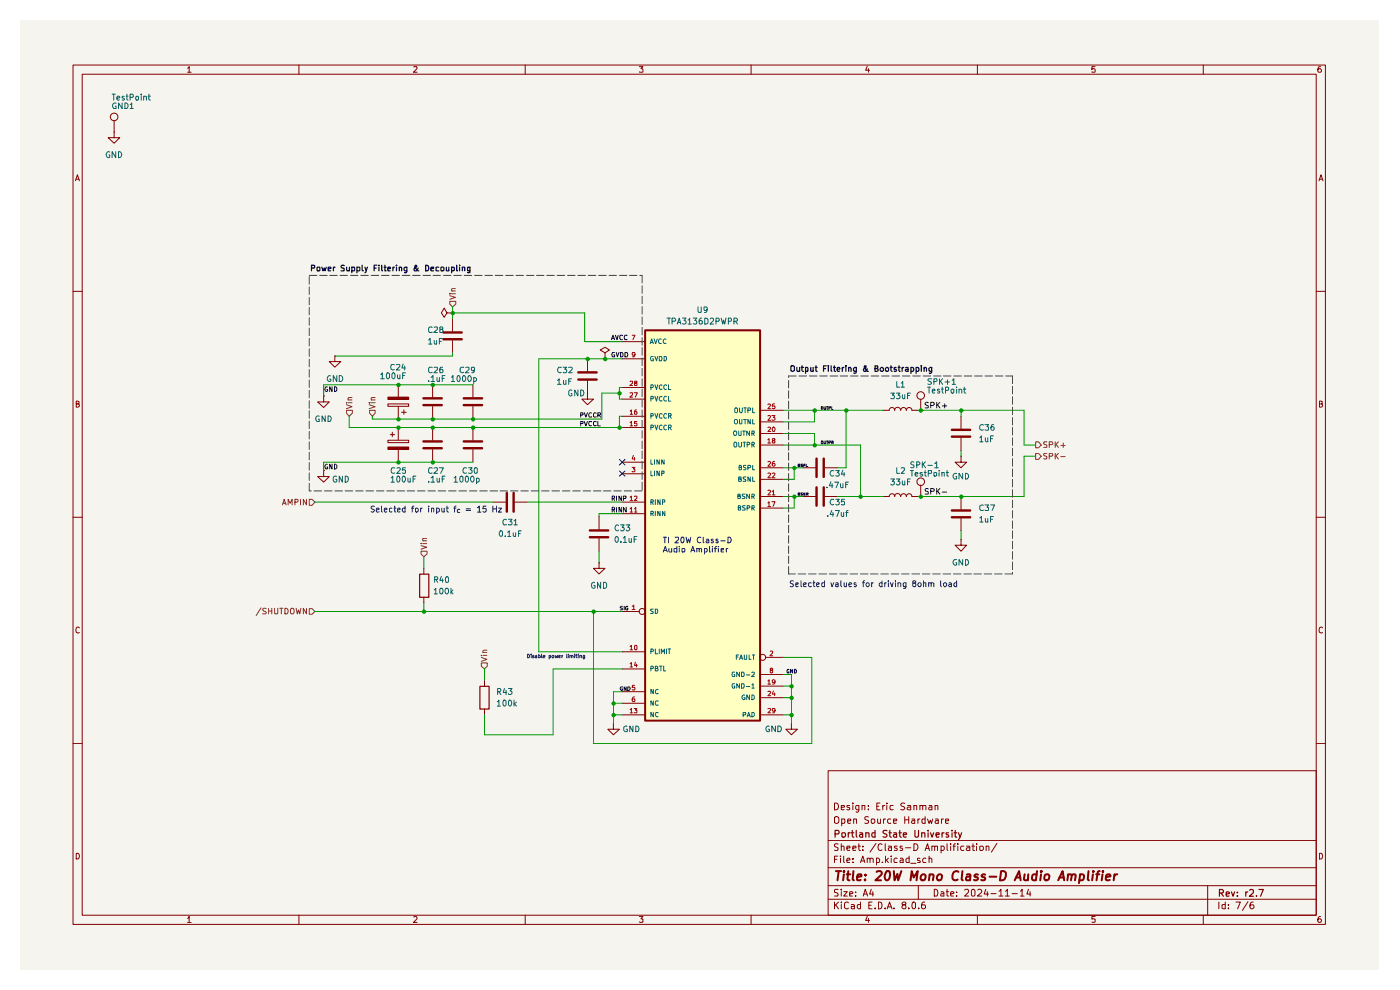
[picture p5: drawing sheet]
<svg xmlns="http://www.w3.org/2000/svg" width="297mm" height="210mm" viewBox="0 0 297 210" stroke-linecap="round" stroke-linejoin="round" font-family="sans-serif">
<path d="M4.2 4.2h288.2v201.5h-288.2z" fill="#f5f4ef"/>
<g fill="none" stroke="#840000" stroke-width=".21">
<path d="M15.5 13.8h265.7v182.3h-265.7zM17.4 15.7h261.8v178.4h-261.8zM39.8 14.5l.3-.4v1.2M39.8 15.3h.8M63.4 13.8v1.9M87.8 14.2l.6-.1 .1 .4-.8 .8h.8M111.4 13.8v1.9M135.6 14.1h.8l-.4 .5 .4 .1v.5h-.8M159.3 13.8v1.9M184 14.1l-.4 .8h.9M184.2 14.6v.7M207.3 13.8v1.9"/>
<path d="M232.3 14.1h-.7v.6l.2-.1 .5 .1-.1 .6-.6-.1M255.3 13.8v1.9M280.2 14.1l-.5 .1a.94 .94 0 0 0 0 1.1h.5l.1-.1v-.4l-.2-.2h-.3l-.2 .2M16 38.4l.4-1.3 .4 1.3M16.2 38h.6M279.8 38.4l.4-1.3 .5 1.3M279.9 38h.6M15.5 61.8h1.9M279.2 61.8h2M16.2 85.7l.6-.1v-.4l-.6-.1v1.3h.4l.2-.5-.3-.2M279.9 85.7l.6-.1v-.4l-.6-.1v1.3l.6-.1 .1-.4-.3-.2M15.5 109.7h1.9"/>
<path d="M279.2 109.7h2M16.8 133.2l-.2-.2a.65 .65 0 0 0-.5 .6 .65 .65 0 0 0 .5 .7l.2-.1M280.6 133.2l-.3-.2a.65 .65 0 0 0-.5 .6 .65 .65 0 0 0 .5 .7l.3-.1M15.5 157.7h1.9M279.2 157.7h2M175.7 163.5h103.5v30.6h-103.5zM175.7 178.3h103.5M177 173.4l.4-.2a.73 .73 0 0 1 .6 .7 .73 .73 0 0 1-.6 .8l-.4-.2zM177 170.3a.73 .73 0 0 1 .9 .8 .73 .73 0 0 1-.9 .7zM177.8 179.1l-.5-.1-.3 .2v.3l.8 .5-.3 .4-.5-.1M178.5 179.6l.5-.1 .1 .9M178.5 171.3l.7-.1-.1-.3h-.6v.8h.6"/>
<path d="M178.5 179v1.4M178.6 174.6h.6v-.9h-.6v1.5M179.7 179.9l.6-.1v-.3h-.6v.2v.6h.6M179.8 174.2l.7-.1-.1-.4h-.5l-.1 .2v.6l.2 .2 .4-.1M180.3 170.9h-.6v.1l.6 .4v.3h-.6M180.9 179.9l.7-.1-.1-.3h-.6v.8h.6M180.9 170.3v.2M180.9 170.9v.9M181.1 173.8l.6-.1v1M181.1 173.7v1M182 179.5h.5M182.2 179v1.2l.3 .2"/>
<path d="M182.2 171.7l-.4 .1-.3-.3 .2-.6h.5v1.1l-.3 .3-.3-.1M182.9 170.9h.6v.9M182.9 170.9v.9M183 179.5v.2M184.2 173.3l-.5-.1-.2 .2 .1 .4 .6 .3-.1 .5h-.6M184.2 171.6v.2M184.2 170.9v.1M184.9 173.7l.6 .1 .1 .6a.45 .45 0 0 1-.7 .2zM185.8 178.9l-1.2 1.9M186 171h.4M186.2 173.7v.8l.1 .2 .5-.2M186.7 170.3h-.7v1.5h.7"/>
<path d="M186.8 173.7v1M187.1 179.2l-.4-.2a.7 .7 0 0 0-.5 .8 .7 .7 0 0 0 .8 .5h.1M187.3 170.9v.9M187.4 173.7v1M187.7 170.9h-.3l-.1 .2M187.8 179v1.3l.2 .1M187.9 173.7h-.3l-.2 .3M188.1 170.3v.2M188.1 170.9v.9M188.5 179.5h.6v.9M189 173.7h-.5l-.2 .3v.4l.2 .3 .5-.1M189.1 179.8l-.6 .1v.4h.6"/>
<path d="M189.5 170.9h-.6l-.1 .2 .1 .6h.6M189.6 174.2l.6-.1v-.4h-.6v.9h.6M190.3 179.5h-.5l-.1 .2 .2 .2 .4 .1v.3h-.6M191.4 179.5h-.4l-.1 .2 .2 .2 .3 .1v.3h-.5M191.9 170.4l-.6-.1-.2 .3 .2 .4 .6 .4-.2 .4-.6-.1M191.9 173.2v1.5M191.9 173.9h.9M192.1 179.8h1.1M192.5 170.9h.6l.1 .9M192.8 173.2v1.5M193.2 171.2h-.5l-.3 .2 .3 .4 .5-.1M193.5 173.7h.5l.1 1"/>
<path d="M193.9 179a.73 .73 0 0 1 .8 .7 .73 .73 0 0 1-.8 .7zM193.9 170.9h.5l.1 .9M193.9 170.9v.9M194.1 174.1h-.6l-.1 .2 .1 .4 .6-.1M194.7 173.7v1M195.2 173.7h-.3l-.2 .3M195.2 170.9h.5v.9M195.2 170.9v.9M195.7 171l.1-.1h.5l.1 .9M196.3 173.7h-.6l-.1 .3 .1 .6h.6M196.3 173.2v1.5M196.4 180h.7"/>
<path d="M196.8 173.7l.3 1 .3-.7 .2 .7 .3-1M197.1 170.9h.5l.1 .9M197.7 179.6l.5-.1 .1 .9M197.7 171.2h-.5l-.2 .2 .2 .4 .5-.1M197.7 179.5v.9M198.3 179.7l.1-.2h.5v.9M198.4 170.9h.5l.1 .9M198.4 170.9v.9M198.5 173.7h.5v1M199 174.1h-.5l-.1 .2 .1 .4 .5-.1M199.7 173.7v1M200.1 173.7h-.2l-.2 .3"/>
<path d="M200.6 174.2l.6-.1v-.4h-.5l-.1 .2v.6l.1 .2 .5-.1M200.9 179v1.2l.2 .2M201.7 179v.2M201.7 179.5v.9M202.2 179.5h.5M202.7 179l-.3 .2v1.2M203.2 179v.2M203.2 179.5v.9M204.5 179.5h-.5l-.2 .2v.5l.2 .2 .5-.1M205.1 179.5h.6v.9M205.7 179.8h-.5l-.2 .3 .2 .3 .5-.1M206.2 179.5h.6"/>
<path d="M206.4 179v1.3l.4 .1M207.2 179v.2M207.2 179.5v.9M207.9 179.6l.5-.1 .2 .7a.45 .45 0 0 1-.7 .1zM209.2 179.6l.5-.1 .1 .9M209.2 179.5v.9M211.5 178.9l-1.2 1.9M16.2 181a.66 .66 0 0 1 .6 .4 .66 .66 0 0 1-.2 .8h-.4zM39.8 194.8l.3-.4v1.3M39.8 195.7h.8M63.4 194.1v2M87.8 194.6l.4-.2 .3 .4-.8 .9h.8"/>
<path d="M111.4 194.1v2M135.6 194.4h.8l-.4 .5 .4 .1v.6h-.8M159.3 194.1v2M175.7 190.8h103.5M175.7 187.9h103.5M175.7 184.1h103.5M177 191.3v1.5M177 182.3h.5M177.3 191.9l.6 .9M177.7 181.6h-.7v1.4M177.8 188.7h-.7v.6a.53 .53 0 0 1 .6 .2 .53 .53 0 0 1 0 .6h-.7M177.9 191.3l-.9 .9"/>
<path d="M178.3 181.6v.1M178.3 182v1M178.5 191.3v.2M178.5 188.6v.2M178.5 189.1v1M178.5 191.9v.9M179 189.1h.7l-.7 1h.7M179 181.6v1.2l.2 .2M179.7 182.5l.6-.1-.1-.4-.5 .1v.7v.2h.6M180 191.5l-.4-.2-.4 .4v.9l.4 .2 .4-.2M180.3 189.7l.6-.2-.1-.3h-.5v.9h.5M180.6 191.9h.4l.3 .1v.8"/>
<path d="M180.9 182.9v.1M180.9 182.1v.2M181.3 192.2l-.7 .1v.4h.7M181.5 190v.1M181.5 189.2v.1M182.5 191.9h-.4l-.2 .2v.4l.2 .3 .4-.1M182.5 183l.5-1.4 .5 1.4M182.5 191.3v1.5M182.7 182.6h.7M183 180.3v.1M183.1 190.1l.5-1.5 .5 1.5M183.2 189.7h.7"/>
<path d="M184 194.4l-.4 .8h.9M184 182.2l.2-.2 .4 .1v.9M184 182v1M184.2 194.8v.9M184.3 192h.5M184.6 182.3a.35 .35 0 0 1 .3-.3 .35 .35 0 0 1 .3 .3v.7M184.8 188.6l-.3 1.1h.8M185 191.3h-.7v1.5h.7M185.2 189.1v1M185.7 192.6v.2M185.9 182.1l.4-.1 .3 .3-.1 .6-.6 .1M185.9 182v1.5"/>
<path d="M186.3 191.3l.7 .2v1.1l-.3 .2h-.4zM187.2 182.9v.1M187.8 192.6v.2M187.9 181.6v1.4M188 182.5l.5 .5M188.2 192.8l.5-1.5 .5 1.5M188.4 192.4h.7M188.5 182l-.6 .6M189.1 181.6v.1M189.1 182v1M189.7 192.6v.2M190.3 182.1l-.4-.1-.2 .3v.6l.6 .1"/>
<path d="M191 182.1l.3-.1 .3 .3v.7h-.6l-.1-.4 .7-.2M191.7 191.9h-.2l-.2-.3a.46 .46 0 0 1 .5-.3 .46 .46 0 0 1 .4 .3l-.1 .3-.6 .1a.43 .43 0 0 0-.1 .6 .43 .43 0 0 0 .6 .1 .43 .43 0 0 0 .1-.6l-.2-.2M192.8 192.6v.2M192.9 181.6v1.4h-.5l-.2-.7 .2-.3 .5 .1M193.2 183.1h1.1M193.5 191.5l.4-.2 .3 .3v.9l-.3 .3a.82 .82 0 0 1-.4-1.3zM194.8 187.9v2.9M194.9 192.6v.2M195.2 182.1h-.6v.4l.6 .2v.3h-.6M196.2 191.3l-.5 .2a1.02 1.02 0 0 0 0 1.3l.5-.1 .1-.2v-.3l-.1-.3h-.5l-.2 .3M196.3 180.4l.5-1.4 .4 1.4M196.4 182.1l-.4-.1-.3 .3 .2 .7h.5"/>
<path d="M197.1 182.2v-.1a.36 .36 0 0 1 .6 .2v.7M197.1 181.6v1.4M198.2 188.6a.8 .8 0 0 1 .8 .6 .8 .8 0 0 1-.3 .9h-.5zM199.6 189.2l.4-.1 .2 .2v.8h-.6v-.4l.6-.2M199.6 180.3a.45 .45 0 0 0 .7-.1l-.1-.6-.6-.1v1.4M200.7 189.1h.5M200.9 188.6v1.3l.1 .2h.2M201.7 189.7l.7-.2-.2-.4h-.4l-.1 .2v.6l.1 .2h.5M202.9 190v.1M202.9 189.2v.1M204.6 188.8l.6-.2 .3 .4-.1 .3-.8 .8h.9M206.2 188.8l.3-.2 .3 .4v.8l-.1 .3h-.5l-.1-.3z"/>
<path d="M207.3 194.1v2M207.4 188.8l.2-.2h.3l.4 .5-.1 .2-.9 .8h1M209.1 188.6l-.3 1.1h.9M209.5 189.1v1M210.2 189.6h1.1M211.9 189.1l.4-.5v1.5M211.9 190.1h.9M213.3 189.1l.3-.2 .1-.3v1.5M213.3 190.1h.8M214.7 189.6h1.1M216.5 189.1l.3-.5v1.5M216.5 190.1h.8"/>
<path d="M218.2 188.6l-.4 1.1h.9M218.5 189.1v1M232.3 194.4h-.7v.6h.7v.6h-.7M255.3 194.1v2M256.2 187.9v6.2M258.6 191.3v1.5M259.9 191.9h-.7v.7l.3 .2 .4-.1M259.9 191.3v1.5M260.6 192.6v.2M260.6 191.9v.1M262.2 191.3h.9l-.6 1.5M264.7 191.3l-1.1 1.8"/>
<path d="M265.9 191.3l-.6 .2a1.02 1.02 0 0 0 .1 1.3l.5-.1 .1-.2v-.3l-.1-.3h-.6l-.1 .3M279.9 181a.66 .66 0 0 1 .7 .4 .66 .66 0 0 1-.3 .8h-.4zM280.2 194.4a.72 .72 0 0 0-.6 .5 .72 .72 0 0 0 .2 .8l.4-.1a.42 .42 0 0 0 0-.6 .42 .42 0 0 0-.5 0l-.1 .2"/>
</g>
<g fill="none" stroke="#840000" stroke-width=".25">
<path d="M177.2 176.9l.7-.1v-.6l-.7-.1v1.5M178.6 176.7h.6l.2 .6a.45 .45 0 0 1-.8 .1zM180 176.7v.9M180.4 176.7h-.4v.2M180.6 176.7h.5M180.8 176.1v1.2l.3 .3M181.6 176.1v1.2l.2 .3M182.4 176.7h.5l.1 .9M183 177h-.4l-.3 .2 .3 .4 .4-.1M183.7 176.7h.6l.1 .9M183.7 176.7v.9M185.6 176.7h-.5l-.1 .2v.4l.2 .3 .4-.1"/>
<path d="M185.6 176.1v1.5M188.2 176.2h-.8l-.1 .4 .8 .4 .1 .3-.3 .3-.6-.1M188.6 176.7h.5M188.8 176.1v1.2l.3 .3M189.6 176.7h.5l.1 .9M190.2 177h-.4l-.3 .2 .3 .4 .4-.1M190.7 176.7h.5M190.9 176.1v1.2l.3 .3M191.6 177.1l.7-.1-.1-.3h-.5l-.1 .1 .1 .7h.5M194.1 176.1v1.3l.2 .2h.3l.3-.3v-1.2M195.5 176.7h.6l.1 .9M195.5 176.7v.9"/>
<path d="M196.9 176.1v.1M196.9 176.7v.9M197.4 176.7l.3 .9 .4-.9M198.6 177.1l.7-.1-.1-.3h-.5l-.1 .1 .1 .7h.5M199.9 176.7v.9M200.3 176.7h-.3l-.1 .2M201.2 176.7h-.4l-.1 .1 .2 .3 .3 .1v.3h-.5M202 176.1v.1M202 176.7v.9M202.4 176.7h.6M202.6 176.1v1.4l.4 .1M203.3 176.7l.4 .9"/>
<path d="M204 176.7l-.7 1.4M258.7 189.4h.8v-.5l-.2-.2h-.6v1.4M259 189.4l.5 .7M260.1 189.7l.7-.2-.1-.2h-.6v.7h.6M261.2 189.2l.4 .9 .3-.9M262.5 190v.1M262.5 189.3v.1M264.3 189.2v.9M264.7 189.2l-.4 .2M265.1 188.8l.2-.1 .5 .1 .1 .6-.9 .7h.9M266.6 190v.1M267.1 188.7h.9l-.6 1.4"/>
</g>
<g fill="none" stroke="#840000" stroke-width=".42">
<path d="M177.3 184.8h1.1M177.9 184.8l-.2 1.9M179 185.5l-.1 1.2M179.1 184.8l-.2 .1 .1 .1 .1-.2-.1 .2M179.6 185.5h.8M180 184.8l-.2 1.7 .4 .2M181.1 184.8l-.2 1.7 .2 .2M181.8 186.1l.9-.2v-.4h-.5l-.3 .2-.1 .9h.8M183.5 186.6v.1M183.6 185.5v.2M186 185l.7-.2 .3 .2 .1 .4-1.4 1.3h1.2M188 185l.5-.2a1.27 1.27 0 0 1-.2 1.9h-.2a1.17 1.17 0 0 1-.1-1.7z"/>
<path d="M189.6 184.8l.2 1.9 .6-1.3 .1 1.3 .7-1.9M193.2 186.7l.2-1.9 .4 1.3 .9-1.3-.3 1.9M195.4 185.8l.4-.3h.4l.2 .3-.1 .5a.52 .52 0 0 1-.5 .4 .52 .52 0 0 1-.5-.4zM197.2 185.6l.1-.1a.48 .48 0 0 1 .8 .2l-.2 1M197.2 185.5l-.1 1.2M198.8 185.8l.5-.3h.4l.2 .3-.1 .5a.52 .52 0 0 1-.5 .4 .52 .52 0 0 1-.5-.4zM203.3 185l-.1-.1a.85 .85 0 0 0-1.1 .7v.6a.66 .66 0 0 0 1.1 .4M204.2 184.8l-.2 1.7 .3 .2M205.1 185.5h.8l-.1 1.2M205.9 185.9l-.7 .1-.3 .2v.4h.9M207.5 185.5a.48 .48 0 0 0-.8 .3l.1 .2 .6 .1 .1 .4a.6 .6 0 0 1-.9 .1M209 185.5a.48 .48 0 0 0-.8 .3l.1 .2 .4 .1a.36 .36 0 0 1 .2 .5h-.8"/>
<path d="M209.9 186h1.5M212.4 184.8l.7 .1a1.14 1.14 0 0 1 .2 1.2 1.14 1.14 0 0 1-1.2 .6zM215.3 186.7l.9-1.9 .3 1.9M215.5 186.1h.9M217.4 185.5l-.2 1a.49 .49 0 0 0 .9 .1M218.1 185.5v1.2M219.9 185.5h-.7l-.3 .8 .3 .4 .5-.1M220 184.8l-.3 1.9M220.8 185.5l-.1 1.2M220.9 184.8l-.1 .1h.2l-.1-.1-.1 .2M221.7 185.6l.6-.1 .3 .3-.1 .8-.4 .1a.46 .46 0 0 1-.6-.4zM224.5 186.7l.9-1.9 .4 1.9"/>
<path d="M224.7 186.1h1M226.5 185.6l.4-.1h.4l-.1 1.2M226.6 185.5l-.2 1.2M227.4 185.7a.47 .47 0 0 1 .4-.2 .47 .47 0 0 1 .4 .2l-.2 1M229.1 185.5h.6l.3 .3-.3 .8h-.7M229.1 185.5l-.2 1.8M230.9 184.8l-.1 1.7 .2 .2M231.9 185.5l-.2 1.2M231.9 184.8v.2M232.5 185.5h.7M233.3 184.8l-.4 .2-.3 1.7M233.9 185.5l-.2 1.2"/>
<path d="M234 184.8v.2M234.7 186.1l.9-.2-.1-.4a.6 .6 0 0 0-.8 .2v.9h.7M236.4 185.5l-.1 1.2M237 185.5h-.4l-.2 .3"/>
</g>
<path d="M136.8 70h24.4v82.8h-24.4z" fill="#ffffc2"/>
<g fill="none" stroke="#840000" stroke-width=".21">
<path d="M24.2 28v1.2h1.2l-1.2 1.2-1.3-1.2h1.3M24.2 28h.1M24.2 25.6v2.4"/>
<circle cx="24.2" cy="24.8" r=".8"/>
</g>
<path d="M65.6 105.9h.6l.6 .6-.6 .7h-.6z" fill="#f5f4ef"/>
<path d="M59.9 107.1l.4-1.2 .4 1.2M60 106.8h.6M61.1 107.1v-1.2l.4 .9 .5-.9v1.2M62.6 106.5h.5l.1-.4-.1-.2h-.5v1.2M63.8 105.9v1.2M65 105.9v1.2l-.7-1.2v1.2M65.6 105.9h.6l.6 .6-.6 .7h-.6z" fill="none" stroke="#725600" stroke-width=".21"/>
<path d="M219.7 93.7h.6l.6 .7-.6 .6h-.6z" fill="#f5f4ef"/>
<path d="M219.7 93.7h.6l.6 .7-.6 .6h-.6zM222.1 93.7h-.6l-.1 .3 .1 .2 .6 .3v.3l-.7 .1M222.6 94.3h.6l.1-.2v-.3l-.7-.1v1.2M223.9 93.7v1.2M224 94.2l.5 .7M224.5 93.7l-.6 .7M225 94.5h1M225.5 94v.9" fill="none" stroke="#725600" stroke-width=".21"/>
<path d="M219.7 96.2h.6l.6 .6-.6 .6h-.6z" fill="#f5f4ef"/>
<path d="M219.7 96.2h.6l.6 .6-.6 .6h-.6zM222.1 96.2h-.6l-.1 .1 .1 .4 .6 .2v.4h-.7M222.6 96.8l.7-.1v-.4l-.1-.1h-.6v1.2M223.9 96.2v1.2M224 96.7l.5 .7M224.5 96.2l-.6 .7M225 96.9h1" fill="none" stroke="#725600" stroke-width=".21"/>
<path d="M129.9 108.1h.4l.1-.4-.5-.1v1M129.9 105.7h.3l.2-.1-.1-.4h-.4v1M130.1 108.1l.3 .5M130.1 105.7l.3 .5M130.8 105.2v1M130.8 107.6v1M131.8 107.6v1l-.5-1v1M131.8 105.2v1l-.5-1v1M132.2 105.7h.5l.1-.2v-.3h-.6v1M132.8 107.6v1l-.6-1v1" fill="none" stroke="#0f0f0f" stroke-width=".21"/>
<path d="M107.5 104.6v3.9M109 104.6v3.9" fill="none" stroke="#840000" stroke-width=".51"/>
<path d="M104.6 106.5h2.7M109.2 106.5h2.6" fill="none" stroke="#840000" stroke-width=".21"/>
<path d="M102.1 140.6h1.3v.7l-.6 .6-.7-.6z" fill="#f5f4ef"/>
<path d="M102.1 139.4l1.2 .5-1.2 .4M102.1 139h.1M102.4 139h.9M102.4 138.4h.9M103.3 137.9l-.8 .1-.1 .3 .2 .1M102.1 140.6h1.3v.7l-.6 .6-.7-.6z" fill="none" stroke="#725600" stroke-width=".21"/>
<path d="M89 121.8h2v4.9h-2zM101.8 145.6h2v4.8h-2z" fill="none" stroke="#840000" stroke-width=".25"/>
<path d="M89.9 120.6v1.1M89.9 126.7v1.1M102.8 144.3v1.2M102.8 150.4v1.2" fill="none" stroke="#840000" stroke-width=".21"/>
<path d="M89.3 116.9h1.3v.6l-.7 .6-.6-.6z" fill="#f5f4ef"/>
<path d="M89.3 116.9h1.3v.6l-.7 .6-.6-.6zM89.3 115.7l1.2 .4-1.2 .4M89.3 115.3h.1M89.7 115.3h.8M89.7 114.7h.8M90.5 114.2h-.8v.4l.1 .1" fill="none" stroke="#725600" stroke-width=".21"/>
<path d="M65.6 129.1h.6l.6 .6-.6 .6h-.6z" fill="#f5f4ef"/>
<g fill="none" stroke="#725600" stroke-width=".21">
<path d="M55.4 128.9l-1 1.7M56.5 129.1h-.7l-.1 .3 .6 .3 .2 .3-.2 .2h-.6M57 129v1.2M57 129.6h.7M57.7 129v1.2M58.2 129l.1 1.2h.5l.1-1.2M59.3 129h.7M59.7 129v1.2M60.4 129a.66 .66 0 0 1 .7 .5 .66 .66 0 0 1-.2 .7h-.5zM61.6 129.2l.5-.2a.86 .86 0 0 1 .1 1.2h-.4l-.2-.2zM62.8 129l.3 1.2 .2-.8 .3 .8 .2-1.2M65 129v1.2l-.7-1.2v1.2"/>
<path d="M65.6 129.1h.6l.6 .6-.6 .6h-.6z"/>
</g>
<g fill="none" stroke="#0f0f0f" stroke-width=".21">
<path d="M129.7 72l.3-.9 .4 .9M129.8 71.8h.5M130.4 74.8h-.4l-.1 .1-.1 .4 .2 .4h.4v-.4h-.2M130.6 71.1l.3 .9 .2-.9M130.7 74.8l.3 .9 .3-.9M131.7 74.8h.3l.2 .2v.5l-.2 .2h-.3zM132.1 71.2l-.4-.1-.2 .2v.5l.2 .2h.4M132.6 74.8h.4l.1 .1 .1 .4-.2 .4h-.4zM133 71.2l-.4-.1-.2 .4 .2 .5h.4M123.2 88.1l.5-.1v-.4l-.5-.1v1M123.2 89.8h.4l.1-.3-.5-.1v.9M123.9 87.5l.4 1 .3-1"/>
<path d="M123.9 89.4l.4 .9 .3-.9M125.5 87.6l-.2-.1a.56 .56 0 0 0-.3 1l.5-.1M125.5 89.5l-.5-.1a.48 .48 0 0 0-.1 .6 .48 .48 0 0 0 .6 .3M126.5 87.6l-.3-.1-.3 .3v.5l.2 .2 .4-.1M126.5 89.5l-.4-.1-.2 .2v.5l.3 .2h.3M126.8 88.1h.5l.1-.4-.1-.2h-.5v1M126.8 89.4v.9h.5M127.1 88.1l.3 .4M169.3 98.7h.3l.1-.2h-.4v.5h.4l-.1-.3M170.3 98.5h-.4v.1l.4 .2-.1 .2h-.3M170.5 98.7h.3v-.2h-.3v.5M171 98.5v.5h.4"/>
<path d="M174.3 93.6h.3l-.1 .5h-.3zM174.3 86.3l.3 .1v.4l-.2 .1-.2-.1zM174.8 93.6l.1 .5h.3v-.5M174.8 86.3l.1 .6 .3-.1v-.5M175.3 93.6h.4M175.3 86.3h.4M175.5 86.3v.6M175.5 93.6v.5M175.8 93.9l.4-.1v-.2h-.4v.5M175.8 86.5h.4v-.2h-.4v.6M176.4 93.9h.3l.1-.3h-.4v.5M176.4 86.3v.6h.3"/>
<path d="M176.6 93.9l.2 .2M196.9 85.4l-.4-.1-.2 .3v.2l.6 .3v.3l-.6 .1M197.4 86h.5l.3-.2-.1-.4-.7-.1v1.2M198.7 85.3v1.2M198.9 85.8l.5 .7M199.4 85.3l-.7 .7M199.9 86.1h.9M200.4 85.7v.8M169.3 104.8h.3l.1-.2h-.4v.5h.4l-.1-.3M170.3 104.6h-.4v.1l.4 .2-.1 .2h-.3M170.8 104.6v.5l-.3-.5v.5M171.1 104.8h.3v-.2h-.3v.5"/>
<path d="M171.2 104.8l.2 .3M196.9 103.7l-.4-.1-.2 .3v.2l.6 .3v.3l-.6 .1M197.4 104.2h.6l.2-.1-.1-.4-.7-.1v1.2M198.7 103.6v1.2M198.9 104.1l.5 .7M199.4 103.6l-.7 .7M199.9 104.4h.9M132.1 128.7l-.4-.1-.1 .2 .5 .4-.1 .2h-.4M132.4 128.6v.8M133.2 128.7l-.1-.1a.42 .42 0 0 0-.4 .3 .42 .42 0 0 0 .1 .5h.4v-.4h-.2M132.1 145.7h-.4a.38 .38 0 0 0-.1 .5 .38 .38 0 0 0 .5 .2v-.3h-.2M132.8 145.7v.8l-.4-.8v.8"/>
<path d="M133.2 145.7h.3a.43 .43 0 0 1 .2 .5 .43 .43 0 0 1-.5 .3zM167.4 142.1l-.2-.1-.2 .2v.5h.4l-.1-.2M168.1 142v.7l-.4-.7v.7M168.6 142l.4 .3-.2 .4h-.2z"/>
</g>
<g fill="none" stroke="#840000" stroke-width=".21">
<path d="M71 75.5v1.2h1.3l-1.3 1.2-1.2-1.2h1.2M71 75.5h.1M132 72.5h4.8M132 76.1h4.8M68.7 84v1.3h1.1l-1.1 1.1-1.3-1.1h1.3M68.7 84h.1M82.3 85.7h4.4v.5h-4.4zM82.3 84.2h4.4v.5h-4.4zM85.2 87.5h1M85.7 86.9v1M132 98h4.8M132 90.7h4.8"/>
<path d="M132 88.3h4.8M132 84.7h4.8M132 82.2h4.8M161.2 99.2h4.9M161.2 94.4h4.9M161.2 91.9h4.9M161.2 89.5h4.9M161.2 87h4.9M170.3 99.2h2.8M175 99.2h2.6M189.8 87a.64 .64 0 0 1 .6-.6 .64 .64 0 0 1 .6 .6M189.8 87a.59 .59 0 0 0-.6-.6 .59 .59 0 0 0-.6 .6h-1.2"/>
<path d="M191.1 87a.59 .59 0 0 1 .6-.6 .59 .59 0 0 1 .6 .6 .59 .59 0 0 1 .6-.6 .59 .59 0 0 1 .6 .6h1.2M195.3 84.7v2.3M203.9 96.8v1.2h1.2l-1.2 1.2-1.3-1.2h1.3M203.9 96.8h.1M203.9 88.3v2.6M203.9 92.9v2.7M127.1 119.4v1.2h1.3l-1.3 1.1-1.2-1.1h1.2M127.1 119.4h.1M127.1 109.6v2.7M127.1 114.2v2.7M132 109h4.8M132 106.5h4.8"/>
<path d="M132 100.5h4.8M161.2 107.8h4.9M161.2 105.3h4.9M161.2 101.7h4.9M170.3 105.3h2.8M175 105.3h2.6M189.8 105.3a.64 .64 0 0 1 .6-.6 .64 .64 0 0 1 .6 .6M189.8 105.3a.59 .59 0 0 0-.6-.6 .59 .59 0 0 0-.6 .6h-1.2M191.1 105.3a.59 .59 0 0 1 .6-.6 .59 .59 0 0 1 .6 .6 .59 .59 0 0 1 .6-.6 .59 .59 0 0 1 .6 .6h1.2M195.3 102.9v2.4M203.9 114.5v1.2h1.2l-1.2 1.2-1.3-1.2h1.3M203.9 114.5h.1"/>
<path d="M203.9 105.3v2.7M203.9 110v2.6M132 138.3h4.8M132 129.7h3.6M162.4 139.4h3.7M130.1 153.4v1.3h1.3l-1.3 1.2-1.2-1.2h1.2M130.1 153.4h.1M132 141.9h4.8M132 151.6h4.8M132 146.7h4.8M132 149.2h4.8M161.2 145.5h4.9"/>
<path d="M161.2 148h4.9M161.2 143.1h4.9M161.2 151.6h4.9M167.9 153.4v1.3h1.3l-1.3 1.2-1.2-1.2h1.2M167.9 153.4h.1"/>
<circle cx="195.3" cy="83.9" r=".8"/>
<circle cx="195.3" cy="102.2" r=".8"/>
<circle cx="136.2" cy="129.7" r=".64"/>
<circle cx="161.8" cy="139.4" r=".64"/>
</g>
<path d="M136.9 70.1h24.3v82.8h-24.3z" fill="none" stroke="#840000" stroke-width=".42"/>
<g fill="none" stroke="#006464" stroke-width=".21">
<path d="M137.9 72.9l.4-1 .3 1M138 72.6h.5M138.6 75.6l-.5 .1-.1 .4 .2 .4h.4v-.4h-.2M138.8 71.9l.3 1 .3-1M138.9 75.6l.4 .9 .2-.9M139.9 75.6l.5 .1 .1 .4-.2 .4h-.4zM140.3 72a.45 .45 0 0 0-.6 .4 .45 .45 0 0 0 .6 .4M140.9 75.6h.3l.2 .2v.5l-.2 .2h-.3zM141.3 72l-.3-.1-.3 .2v.5l.3 .3 .3-.1M138.1 99.9v1h.4M138.1 97.5v1h.4M138.1 90.7h.4l.1-.4-.5-.1v1"/>
<path d="M138.1 88.2l.5-.1-.2-.4h-.3v1M138.1 84.6h.4l.1-.4-.5-.1v1M138.1 82.2h.3l.2-.2-.2-.4h-.3v1M138.9 97.5v1M138.9 99.9v1M138.9 90.2l.4 1 .2-1M138.9 87.7l.4 1 .2-1M138.9 84.1l.4 1 .2-1M138.9 81.6l.4 1 .2-1M139.9 99.9v1l-.5-1v1M139.9 97.5v1l-.5-1v1M140.5 90.3l-.3-.1-.3 .2v.5l.3 .3 .3-.1"/>
<path d="M140.5 87.9l-.3-.2-.3 .3v.5l.3 .2 .3-.1M140.5 84.2l-.3-.1-.3 .2v.5l.3 .3 .3-.1M140.5 81.8l-.3-.2-.3 .3v.5l.3 .2 .3-.1M140.9 97.5v1l-.5-1v1M141.4 90.3a.45 .45 0 0 0-.6 .4 .45 .45 0 0 0 .6 .4M141.4 87.9v-.1a.45 .45 0 0 0-.6 .4 .45 .45 0 0 0 .6 .4M141.4 84.2a.45 .45 0 0 0-.6 .4 .45 .45 0 0 0 .6 .4M141.4 81.8v-.1a.45 .45 0 0 0-.6 .4 .45 .45 0 0 0 .6 .4M141.8 90.7h.5l.1-.4-.2-.1h-.4v1M141.8 88.2h.5v-.4l-.5-.1v1M141.8 84.1v1h.5M141.8 81.6v1h.5"/>
<path d="M142.1 90.7l.3 .5M142.1 88.2l.3 .5M155.8 91.4h.3l.2 .3-.2 .7h-.3l-.2-.4zM155.9 93.8l.4 .2v.7l-.2 .1-.4-.1v-.7zM155.9 89.1h.5l.1 .5-.2 .3-.4-.1zM155.9 86.7l.2-.2 .4 .2v.7l-.2 .1-.4-.1zM156.7 93.8v.9l.2 .1 .4-.1v-.9M156.7 91.4l.1 1 .4-.1v-.9M156.8 99.1h.4v-.4h-.4v.9h.4l.1-.4-.2-.1M156.9 89l.1 .9 .4-.1v-.8M156.9 86.5v.8l.2 .2 .4-.2v-.8M157.6 91.4h.6"/>
<path d="M157.6 93.8h.6M157.7 89h.6M157.8 91.4v1M157.8 86.5h.5M157.9 93.8v1M158.1 86.5v1M158.1 89v.9M158.2 98.7l-.5 .1 .1 .3 .4 .2v.3h-.5M158.5 94.3h.4l.2-.2-.1-.2-.5-.1v1M158.7 99.2h.4l.2-.1-.1-.4h-.5v.9M158.7 87h.5l.1-.3-.2-.2h-.4v1M159 91.4v1l-.6-1v1"/>
<path d="M159.2 89v.9l-.5-.9v.9M159.5 94.3h.4l.1-.4-.5-.1v1M159.5 91.9h.5l-.1-.5h-.4v1M159.7 98.7v.9h.4M159.7 89v.9h.4M159.7 86.5v1h.4M159.7 94.3l.3 .5M159.7 91.9l.3 .5M138.1 109l.5-.1v-.4h-.5v.9M138.1 106.5h.4l.1-.4-.5-.1v1M138.3 109l.3 .4M138.3 106.5l.3 .5"/>
<path d="M139 106v1M139 108.5v.9M140 108.5v.9l-.5-.9v.9M140 106v1l-.5-1v1M140.4 100.4h.4l.1-.4-.5-.1v1M140.5 106.5h.5l.1-.4-.6-.1v1M141.1 108.5v.9l-.6-.9v.9M156.5 105.2h.5v-.4h-.5v.9h.5l.1-.2-.2-.3M156.6 107.7h.4l.1-.3-.1-.1h-.4v.9h.5v-.4l-.2-.1M156.7 101.6h.4v-.4h-.4v.9h.5l.1-.3-.2-.2M158.1 107.3h-.5l-.1 .1 .1 .3 .5 .2v.2l-.6 .1M158.1 104.8l-.6 .1v.3l.6 .3-.2 .2h-.4"/>
<path d="M158.2 101.2h-.5v.4l.5 .1v.2v.2h-.6M158.5 107.8l.5-.1 .1-.3-.2-.1h-.4v.9M159 104.8v.9l-.6-.9v.9M159.2 101.2v.9l-.5-.9v.9M159.5 107.8l.5-.1-.1-.4h-.4v.9M159.5 105.3l.5-.1-.1-.4h-.4v.9M159.7 101.2v.9h.4M159.7 107.8l.3 .4M159.7 105.3l.3 .4M138.1 138.2h.4l.1-.5h-.5v1M138.6 129.2h-.5l-.1 .2 .2 .2 .3 .1v.4h-.5M139 137.7v1h.5"/>
<path d="M139 129.2h.4l.1 .2v.5l-.1 .2h-.4zM139.9 137.7v1M140.3 138.7v-1l.3 .6 .4-.6v1M141.4 137.7v1M141.7 137.7h.6M142 137.7v1M156.2 139.4h.3M156.7 138.9h-.5v1M156.9 139.9l.3-1 .4 1M157 139.6h.5M157.9 138.9l.1 1 .4-.1v-.9M158.9 138.9v1h.4"/>
<path d="M159.6 138.9h.5M159.8 138.9v1M138.1 141.8h.4l.1-.3-.2-.2h-.3v1M138.6 151.1v1l-.5-1v1M138.6 146.2v.9l-.5-.9v.9M138.6 148.7v.9l-.5-.9v.9M139 141.8l.5-.1-.1-.4h-.4v1h.4l.2-.3-.2-.2M139.6 151.2l-.3-.1a.46 .46 0 0 0-.2 .6 .46 .46 0 0 0 .5 .3M139.6 146.3a.46 .46 0 0 0-.5 .3 .46 .46 0 0 0 .2 .5h.3M139.6 148.8h-.5l-.1 .3 .1 .4h.5M139.9 141.3h.6M140.2 141.3v1"/>
<path d="M140.8 141.3v1h.4M155.9 145l-.5 .1-.1 .4 .1 .5h.5v-.5h-.2M155.9 142.6l-.5 .1-.1 .4 .1 .4h.5v-.4h-.2M156.9 145v1l-.6-1v1M156.9 142.6v.9l-.6-.9v.9M157.3 145l.5 .1 .1 .4-.2 .5h-.4zM157.3 142.6l.5 .1 .1 .4-.2 .4h-.4zM157.6 151.6h.5l.1-.2v-.3h-.6v1M158 147.5a.46 .46 0 0 0-.6 .5 .46 .46 0 0 0 .7 .3v-.3h-.3M158.3 145.6h.8M158.3 143.2h.8M158.5 152.1l.3-1 .4 1"/>
<path d="M158.6 151.8h.5M159 147.4v1l-.6-1v1M159.5 145.3l.3-.3v1M159.5 147.4l.5 .3v.5l-.3 .2h-.2zM159.5 142.7l.4-.1 .1 .4-.6 .5h.6M159.5 151.1h.3l.2 .2v.5l-.3 .3h-.2zM159.5 146h.5"/>
</g>
<g fill="none" stroke="#a90000" stroke-width=".21">
<path d="M134.1 71.1h.6l-.4 .9M134.7 75.2l-.1 .2h-.4v-.6h.4l.1 .1-.2 .8h-.3M133.7 89.7l.2-.3v.9M133.7 87.2l.2-.3v1M133.7 83.4l.4-.1 .1 .4-.6 .5h.6M133.7 80.9h.4l.1 .4-.6 .5h.6M133.7 90.3h.5M133.7 87.9h.5M134.1 99.1h.6l-.3 .4 .3 .1-.1 .5-.5-.1M134.4 96.6l-.3 .8h.6M134.5 83.3h.7l-.4 .9M134.6 97v.6"/>
<path d="M134.8 81.3l-.2-.1v-.3h.4l.1 .3-.5 .2v.3l.4 .1 .1-.4-.1-.1M135 86.9h-.2l-.2 .3v.6h.5v-.4l-.3-.1-.2 .2M135.1 89.4h-.5v.4h.5l-.1 .5h-.4M162.9 98l.3-.1 .3 .1-.6 .9h.6M162.9 93.3l.2-.3v1M162.9 90.7l.3-.1 .3 .2-.6 .7h.6M162.9 88.2l.3-.1 .3 .2-.6 .9h.6M162.9 85.8l.3-.1 .3 .2-.6 .8h.6M162.9 94h.6M163.7 88.1h.7l-.3 .5h.2l.1 .4-.2 .2-.5-.1M163.9 90.7l.2-.1a.47 .47 0 0 1 .3 .5 .47 .47 0 0 1-.4 .4l-.2-.3zM164 93.5l-.2-.3 .1-.2h.4v.4l-.4 .1-.1 .1 .1 .4h.4l.1-.4-.2-.1"/>
<path d="M164.3 97.9h-.2a.7 .7 0 0 0-.1 1l.4-.2v-.2l-.1-.2h-.4l-.1 .2M164.3 85.7h-.4l-.1 .5 .5-.1 .1 .4-.2 .2-.4-.1M133.7 107.9l.2-.3v1M133.7 105.5l.2-.3v1M133.7 108.6h.5M133.7 106.2h.5M134.6 107.9l.3-.3v1M134.6 105.3l.4-.1 .1 .5-.6 .5h.6M134.6 108.6h.5M162.9 106.7l.2-.3v1M162.9 104.1l.3-.1 .3 .1-.6 .9h.6M162.9 100.4l.3-.1 .3 .2-.6 .8h.6"/>
<path d="M162.9 107.4h.6M163.7 106.4h.7l-.4 1M163.8 104.3l.3-.3v1M163.8 100.4l.4-.1 .2 .3-.7 .7h.7M163.8 105h.6M133.7 137.2l.2-.3v.9M133.7 137.8h.5M134.1 128.6l.3-.2v.9M134.1 129.3h.6M134.7 136.9h.3l.1 .2-.1 .7h-.3l-.1-.1zM163.4 138.2h.5v.3l-.6 .6h.6M133.7 140.8l.2-.3v1"/>
<path d="M133.7 150.5l.2-.2v.9M133.7 141.5h.5M133.7 151.2h.5M134.5 150.3h.6l-.3 .3 .3 .1v.4h-.6M134.6 145.4h-.4l-.1 .5 .5-.1 .1 .4-.2 .2-.4-.1M134.6 147.8h-.2a.63 .63 0 0 0-.1 1h.2l.2-.4-.1-.2h-.4l-.1 .2M134.8 140.5l-.2 .6h.6M135 140.9v.6M162.9 144.4l.2-.2v.9M162.9 146.7l.5-.1 .1 .2-.6 .8h.6M162.9 150.4l.5-.1 .1 .1-.6 .8h.6M162.9 145.1h.6"/>
<path d="M163.6 142.2l-.2-.1v-.3h.5l-.1 .4h-.4v.5h.2h.3v-.5h-.2M164.1 146.6l-.3 .6h.6M164.3 147v.6M164.4 144.6l-.1 .2h-.4l-.1-.4 .2-.2 .4 .2-.1 .5-.4 .2M164.4 150.7l-.2 .2-.4-.2 .1-.4 .4 .1a.64 .64 0 0 1-.1 .8h-.3"/>
</g>
<path d="M173.2 97.3v3.9M174.7 97.3v3.9M201.9 92.6h3.9M201.9 91.2h3.9M125.1 114h3.9M125.1 112.5h3.9M173.2 103.4v3.9M174.7 103.4v3.9M201.9 109.7h3.9M201.9 108.3h3.9" fill="none" stroke="#840000" stroke-width=".51"/>
<path d="M82.3 84.2h4.4v.5h-4.4z" fill="#840000"/>
<path d="M68.7 99.8v1.3h1.1l-1.1 1.2-1.3-1.2h1.3M68.7 99.8h.1M84.5 81.6v2.6M84.5 86.2v2.7" fill="none" stroke="#840000" stroke-width=".21"/>
<path d="M69.4 82.1a.47 .47 0 0 0-.5 .4 .47 .47 0 0 0 .4 .6l.2-.2v-.3h-.2M69.4 98.5a.44 .44 0 0 0-.5 .5 .44 .44 0 0 0 .6 .4v-.3h-.2M70.4 82v1.1l-.5-1.1v1.1M70.4 98.5v1l-.5-1v1M70.9 82l.6 .3v.5l-.4 .3h-.2zM70.9 98.5l.6 .2v.5l-.4 .3h-.2z" fill="none" stroke="#0f0f0f" stroke-width=".21"/>
<path d="M73.5 87h1.3v.6l-.7 .7-.6-.7z" fill="#f5f4ef"/>
<path d="M73.5 87h1.3v.6l-.7 .7-.6-.7zM73.5 85.8l1.2 .5-1.2 .4M73.5 85.4h.1M73.8 85.4h.9M73.8 84.8h.9M74.7 84.3h-.7l-.2 .2 .2 .3" fill="none" stroke="#725600" stroke-width=".21"/>
<path d="M78.4 87h1.2v.6l-.6 .7-.6-.7z" fill="#f5f4ef"/>
<path d="M78.3 85.8l1.3 .5-1.3 .4M78.3 85.4h.2M78.4 87h1.2v.6l-.6 .7-.6-.7zM78.7 85.4h.9M78.7 84.8h.9M79.6 84.3h-.7l-.2 .2 .1 .3" fill="none" stroke="#725600" stroke-width=".21"/>
<path d="M94.1 72h3.9M94.1 70.5h3.9" fill="none" stroke="#840000" stroke-width=".51"/>
<path d="M96 67.6v2.7M96 72.2v2.6" fill="none" stroke="#840000" stroke-width=".21"/>
<path d="M95.4 63.9h1.3v.6l-.7 .6-.6-.6z" fill="#f5f4ef"/>
<path d="M95.4 63.9h1.3v.6l-.7 .6-.6-.6zM95.4 62.7l1.2 .4-1.2 .4M95.4 62.3h.1M95.8 62.3h.8M95.8 61.7h.8M96.6 61.2h-.7l-.1 .2 .1 .3" fill="none" stroke="#725600" stroke-width=".21"/>
<path d="M94.8 66.4l-.6-1-.6 1 .6 .9 .6-.9h1.2M96 66.4h.1M82.3 93.4h4.4v.5h-4.4zM82.3 94.8h4.4v.5h-4.4zM82.8 92.2h.9M83.2 91.7v.9M91.8 81.6v2.6M91.8 86.2v2.7M91.8 90.7v2.7M91.8 95.3v2.7M100.3 81.6v2.6M100.3 86.2v2.7" fill="none" stroke="#840000" stroke-width=".21"/>
<path d="M89.8 85.9h3.9M89.8 84.5h3.9M89.8 95.1h3.9M89.8 93.6h3.9M98.4 85.9h3.9M98.4 84.5h3.9" fill="none" stroke="#840000" stroke-width=".51"/>
<path d="M82.3 94.8h4.4v.5h-4.4z" fill="#840000"/>
<path d="M124.6 76.1v2.6M128.4 74.8l.9-.6-.9-.5-1.1 .5 1.1 .6v1.3M128.4 76.1h.1M84.5 90.7v2.7M84.5 95.3v2.7M100.3 90.7v2.7M100.3 95.3v2.7M124.6 83.4v1.3h1.3l-1.3 1.1-1.2-1.1h1.2M124.6 83.4h.1M124.6 80.7v2.7" fill="none" stroke="#840000" stroke-width=".21"/>
<path d="M122.7 79h3.9M98.4 95.1h3.9M98.4 93.6h3.9M122.7 80.5h3.9" fill="none" stroke="#840000" stroke-width=".51"/>
<g fill="none" stroke="#009600" stroke-width=".21">
<path d="M96 74.8v.7h-25M96 66.4h28v6.1h8M96 65.1v2.5M132 76.1h-17.7v62.2h17.7M74.1 88.3v2.4h57.9M100.3 81.6h-31.6v2.4M100.3 98h-31.6v1.8M131.4 83.4h-3.7v5.5h-48.7v-.6M132 82.2h-.6v2.5h.6M132 88.3h-.6v2.4M166.1 94.4h16.4v10.9M166.1 87h21.3"/>
<path d="M166.1 99.2h4.2M166.1 91.9h6.7v2.5M168.5 99.2v2.5h-2.4M172.8 87v2.5h-6.7M179.5 87v12.2h-1.9M194.7 87h22.6v7.4h2.4M203.9 87v1.3M203.9 95.6v1.2M219.7 96.8h-2.4v8.5h-22.6M66.8 106.5h37.8M89.9 118.1v2.5M111.8 106.5h20.2"/>
<path d="M127.1 116.9v2.5M132 109h-4.9v.6M166.1 105.3h4.2M168.5 105.3v2.5h-2.4M177.6 105.3h9.8M203.9 112.6v1.9M66.8 129.7h65.2M89.9 127.8v1.9M125.9 129.7v28h46.3v-18.3h-6.1M102.8 141.9v2.4M130.1 149.2h1.9M130.1 151.6h1.9"/>
<path d="M132 141.9h-14.7v14h-14.5v-4.3M132 146.7h-1.9v6.7M166.1 143.1h1.8v10.3M166.1 151.6h1.8M166.1 148h1.8M166.1 145.5h1.8"/>
</g>
<g fill="none" stroke="#000" stroke-width=".25">
<path d="M66.1 56.9h.6l.1-.6h-.7v1.1M67.3 56.8h.6l-.1 .6h-.5zM68.3 56.7l.2 .7 .3-.5 .2 .5 .2-.7M69.6 57l.6-.1-.1-.2h-.5v.7h.5M70.7 56.7v.7M71.1 56.7h-.3l-.1 .2M73 56.3h-.4l-.3 .2 .1 .3 .6 .2v.4h-.7M73.5 56.7l.1 .7h.5M74.1 56.7v.7M74.6 57.4h.6l-.1-.7h-.5v1.2M75.7 57.4h.6l-.1-.7h-.5v1.2M76.8 56.3v1l.3 .1"/>
<path d="M77.4 56.7l.3 .7M77.9 56.7l-.3 1.1-.2 .1M79.4 56.9h.4M80 56.3h-.6v1.1M80.4 56.3h.1M80.4 56.7v.7M81 56.3v1l.1 .1M81.5 56.7h.4M81.7 56.3v1.1h.2M82.3 57l.5-.1v-.2h-.5v.2v.5h.5M83.4 56.7v.7M83.7 56.7l-.3 .2"/>
<path d="M84.1 56.3h.1M84.1 56.7v.7M84.7 56.8l.4-.1 .1 .7M84.7 56.7v.7M86.3 57.4h-.4l-.2-.1v-.4l.2-.2h.4v.9l-.2 .3-.3-.1M88.7 56.9l-.4 .5h-.4v-.5l.5-.5-.2-.1-.2 .2a1 1 0 0 0 .9 .9M90.3 56.3a.66 .66 0 0 1 .6 .4 .66 .66 0 0 1-.2 .7h-.4zM91.4 57l.6-.1v-.2h-.5l-.1 .2 .1 .5h.5M93.1 56.7l-.6 .1v.6h.6M93.6 56.7h.4l.2 .2v.4l-.2 .1h-.4zM94.7 56.7v.7h.5M95.2 56.7v.7"/>
<path d="M95.8 57.4h.4l.2-.1v-.4l-.2-.2h-.4v1.2M96.9 56.3v1.1h.2M97.5 56.3h.1M97.5 56.7v.7M98.1 56.8l.5-.1v.7M98.1 56.7v.7M99.7 57.4h-.5l.1-.7h.4v1.1h-.5M167.8 77.8l.1-.2h.5l.1 .2v.8l-.2 .2-.5-.2zM169 77.9v.7l.2 .2 .4-.1M169.6 77.9v.9M170 77.9h.5M170.1 77.6v1l.4 .2"/>
<path d="M170.9 78l.3-.1 .2 .2v.6h-.5M170.9 77.9v1.3M172 77.9v.8h.5M172.5 77.9v.9M172.9 77.9h.5M173.1 77.6v1.1l.3 .1M174.7 78.2h.4M175.3 77.6h-.6v1.2M175.7 77.6v.1M175.7 77.9v.9M176.3 77.6v1l.2 .2M176.8 77.9h.4"/>
<path d="M177 77.6v1.1l.2 .1M177.6 78.4l.6-.1-.2-.4-.3 .1-.1 .6 .2 .2 .3-.1M178.7 77.9v.9M179 77.9l-.3 .3M179.4 77.6v.1M179.4 77.9v.9M180 78.1l.2-.2 .3 .1v.8M180 77.9v.9M181.6 77.9v1l-.2 .3-.3-.1M181.6 78l-.3-.1-.2 .3v.5h.5M183.9 78.2l-.1 .5a.36 .36 0 0 1-.5 0 .36 .36 0 0 1 0-.5l.4-.3v-.3h-.3l-.1 .2 .5 .7 .4 .3M185.6 78.2l.5-.1v-.5h-.5v1.2l.6-.1 .1-.3-.3-.2"/>
<path d="M186.7 78.2l.3-.3 .3 .1v.7h-.5zM187.8 78.2l.3-.3 .3 .1v.7h-.5zM188.8 77.9h.5M189 77.6v1l.3 .2M190.1 78h-.4v.4h.3l.2 .2-.2 .2-.3-.1M190.5 77.9h.5M190.7 77.6v1l.3 .2M191.4 77.9v.9M191.7 77.9l-.3 .3M192.1 78h.6v.8M192.7 78.3l-.6 .1v.1l.1 .3 .5-.1M193.2 78l.4-.1 .2 .3v.5h-.6"/>
<path d="M193.2 77.9v1.3M194.3 78l.4-.1 .2 .3v.5h-.6M194.3 77.9v1.3M195.4 77.6v.1M195.4 77.9v.9M196 78.1l.2-.2 .3 .1 .1 .8M196 77.9v.9M197.7 77.9v1l-.3 .3-.3-.1M197.7 78l-.4-.1-.2 .3v.5h.6"/>
</g>
<g fill="none" stroke="#0000c2" stroke-width=".21">
<path d="M79.4 107.4h-.5l-.2 .1v.4l.7 .3-.2 .4-.5-.1M79.8 108.2l.6-.2v-.1l-.4-.1-.2 .1v.6l.2 .1 .4-.1M80.9 107.4v1.1l.2 .1M81.5 108.2l.6-.2-.1-.2-.5 .1v.6l.2 .1 .3-.1M83.1 107.9h-.5v.6l.2 .1 .3-.1M83.6 107.8h.4M83.7 107.4v1.1l.3 .1M84.3 108.2l.6-.2-.2-.2-.4 .1v.6l.2 .1 .3-.1M85.9 107.9l-.3-.1-.3 .2v.4l.3 .2 .3-.1M85.9 107.4v1.2M87.3 107.8h.5M87.8 107.4l-.3 .1v1.1"/>
<path d="M88.1 107.9h.5v.6l-.3 .1-.2-.1zM89.2 107.8v.8M89.6 107.8l-.4 .2M90.9 107.4v.1M90.9 107.8v.8M91.5 107.9h.5v.7M91.5 107.8v.8M92.6 107.9l.4-.1 .2 .2-.1 .5h-.5M92.6 107.8v1.2M93.7 107.8v.7l.2 .1 .3-.1M94.2 107.8v.8M94.7 107.8h.5"/>
<path d="M94.8 107.4v1.1l.4 .1M96.3 107.8h.5M96.8 107.4l-.4 .1v1.1M97.5 108.1l-.3-.1-.2 .3 .1 .4h.4M98.9 107.9h.9M98.9 108.3h.9M101.3 107.7l.4-.3v1.2M101.3 108.6h.7M103.1 107.4h-.6l-.1 .5h.6l.1 .6-.1 .1h-.4l-.2-.1M104.6 107.9h.7M104.6 107.4v1.2M105.3 107.4v1.2"/>
<path d="M105.7 107.8h.7l-.7 .8h.7M140.7 117.1l.4-1.2 .5 1.2M140.7 114h.7M140.8 116.8h.6M141.1 114v1.1M141.8 114v1.1M141.9 116.3l.1 .8 .5-.1M142.5 116.3v.8M143.3 114h.5l.1 .5-.7 .6h.7M143.6 115.9v1.2h-.5l-.1-.7 .6-.1M144.1 115.9v.1M144.1 116.3v.8"/>
<path d="M144.6 114h.3a.86 .86 0 0 1 0 1.1h-.2a.86 .86 0 0 1-.1-1.1zM144.8 116.3h.4v.8l-.5-.1zM145.5 114l.3 1.1 .2-.8 .3 .8 .3-1.1M146.6 117.1l.4-1.2 .4 1.2M146.7 116.8h.5M147.8 116.4l.4-.1 .1 .8M147.8 116.3v.8M148.3 116.5v-.2h.5v.8M148.7 114h-.5a.61 .61 0 0 0-.3 .7 .61 .61 0 0 0 .8 .4M149.2 114v1l.1 .1M149.4 117.1h.5l.1-.2v-.4l-.1-.2h-.5v1.2M149.9 114.4h.4l.1 .7"/>
<path d="M150.4 114.6l-.5 .1-.1 .2 .1 .2h.5M150.5 115.9v1.2h.2M151.1 115.9v.1M151.1 116.3v.8M151.3 114.4h-.3l-.1 .2 .5 .4-.2 .1h-.3M151.6 116.3h.5M152.1 115.9l-.4 .2v1M152.3 114.4h-.4v.3h.3l.2 .3-.2 .1h-.3M152.4 115.9v.1M152.4 116.3v.8M152.9 114.7h.9M153 116.7l.5-.1v-.3h-.5v.8h.5"/>
<path d="M154.1 116.3v.8M154.4 114h.5a.66 .66 0 0 1 .2 .7 .66 .66 0 0 1-.7 .4zM154.4 116.3h-.2l-.1 .2M111.9 138.8l.4 .1v.5l-.1 .1h-.3zM112.7 138.8v.1M112.7 139v.5M113.3 139.1h-.4l.4 .3v.1h-.4M113.6 139.1h.3v.4h-.3l-.1-.1 .4-.2M114.3 138.8v.7h.3v-.3l-.1-.2-.2 .1M114.9 138.8v.6l.2 .1M115.2 139.3l.5-.2h-.5v.3l.4 .1M116.5 139.1h.3v.3l-.3 .1"/>
<path d="M116.5 139v.8M117.1 139.2l.2-.2 .2 .2-.1 .3h-.2zM117.8 139l.1 .5 .1-.3 .2 .3 .1-.5M118.5 139.3l.4-.1-.1-.2-.3 .1v.3l.4 .1M119.2 139v.5M119.4 139l-.2 .2M120.2 138.8l.1 .7M120.6 138.8v.1M120.6 139v.5M120.9 139.1h.3v.4M120.9 139v.5M121.2 139.1h.4v.4"/>
<path d="M121.9 138.8v.1M121.9 139v.5M122.2 139h.2M122.3 138.8v.6l.1 .1M122.7 138.8v.1M122.7 139v.5M123 139.1h.4v.4M123 139v.5M124 139v.6l-.1 .2-.2-.1M124 139.1h-.3v.4h.3M168.3 123.3l-.4-.1-.3 .2 .1 .3 .5 .2v.5h-.6M168.8 124l.5-.1v-.2h-.5v.7h.5"/>
<path d="M169.9 123.2v1.2l.2 .1M170.4 124l.6-.1v-.2l-.3-.1-.3 .2 .1 .6h.5M172.1 123.7h-.6v.6l.3 .2 .3-.1M172.5 123.6h.4M172.6 123.2v1.2l.3 .1M173.2 124l.6-.1-.2-.3-.4 .2v.5l.2 .2 .3-.1M174.9 123.7h-.6v.6l.2 .2 .4-.1M174.9 123.2v1.3M176.3 123.6l.2 .9 .4-.9M177.3 123.7h.5v.8M177.8 123.9l-.5 .1v.4h.5M178.4 123.2v1.1l.2 .2"/>
<path d="M179.1 123.6v.7l.1 .2 .4-.2M179.6 123.6v.9M180.1 124l.6-.1-.2-.3-.4 .2v.5l.2 .2 .3-.1M181.6 123.7h-.4v.2l.4 .1 .1 .3-.2 .2-.3-.1M183 123.6h.4M183.4 123.2l-.3 .1v1.2M183.8 123.7l.3-.1 .3 .3v.3l-.3 .3-.4-.3zM184.9 123.6v.9M185.2 123.6l-.3 .3M187.1 123.7l-.3-.1-.3 .3v.3l.3 .3 .3-.1M187.1 123.2v1.3M187.7 123.6v.9"/>
<path d="M188 123.6l-.3 .3M188.5 123.2v.2M188.5 123.6v.9M188.9 123.6l.3 .9 .3-.9M190 123.2v.2M190 123.6v.9M190.5 123.7l.4-.1 .2 .2v.7M190.5 123.6v.9M192.2 123.6v1l-.2 .2h-.3M192.2 123.7a.36 .36 0 0 0-.6 .2l.1 .5h.5M193.9 123.7l-.3-.1 .1-.3a.34 .34 0 0 1 .4 0 .34 .34 0 0 1 .1 .4l-.6 .2v.4l.3 .2 .4-.3-.1-.4-.1-.1M194.8 123.7h.5v.7l-.3 .1-.3-.3z"/>
<path d="M195.9 123.7h.5v.8M195.9 123.2v1.3M197 123.7h.5v.8M197 123.6v.9M197.5 123.8l.2-.2 .4 .2v.7M199.6 123.2v1.1l.1 .2M200.2 123.7l.4-.1 .2 .3v.3l-.2 .3-.5-.3zM201.3 123.7l.4-.1 .1 .2v.7M201.8 123.9l-.6 .2 .2 .4 .4-.1M202.9 123.7l-.3-.1-.2 .3v.3l.2 .3 .3-.1M202.9 123.2v1.3"/>
</g>
<g fill="none" stroke="#484848" stroke-width=".21">
<path d="M65.6 58.4h1.6M65.6 58.7v1.6M67.8 58.4h1.6M69.9 58.4h1.6M72.1 58.4h1.6M74.3 58.4h1.6M76.5 58.4h1.6M78.7 58.4h1.6M80.9 58.4h1.6M83.1 58.4h1.6M85.3 58.4h1.6M87.5 58.4h1.7"/>
<path d="M89.7 58.4h1.7M91.9 58.4h1.6M94.1 58.4h1.6M96.3 58.4h1.6M98.5 58.4h1.6M100.7 58.4h1.6M102.9 58.4h1.6M105.1 58.4h1.6M107.3 58.4h1.6M109.5 58.4h1.6M111.7 58.4h1.6M113.8 58.4h1.6"/>
<path d="M116 58.4h1.6M118.2 58.4h1.6M120.4 58.4h1.6M122.6 58.4h1.6M124.8 58.4h1.6M127 58.4h1.6M129.2 58.4h1.6M131.4 58.4h1.6M133.5 58.4h1.6M135.7 58.4h.5v1.6M65.6 60.9v1.6M65.6 63.1v1.6"/>
<path d="M65.6 65.2v1.6M65.6 67.4v1.6M65.6 69.6v1.6M65.6 71.8v1.6M65.6 74v1.6M65.6 76.2v1.6M65.6 78.4v1.6M136.2 60.6v1.6M136.2 62.8v1.6M136.2 65v1.6M136.2 67.2v1.6M136.2 69.4v1.6"/>
<path d="M136.2 71.6v1.6M136.2 73.7v1.7M136.2 75.9v1.7M136.2 78.1v1.7M168.9 79.8h-1.6v.3M169.5 79.8h1.6M171.7 79.8h1.6M173.9 79.8h1.6M176.1 79.8h1.6M178.2 79.8h1.6M180.4 79.8h1.6M182.6 79.8h1.6"/>
<path d="M184.8 79.8h1.6M187 79.8h1.6M189.2 79.8h1.6M191.4 79.8h1.6M193.6 79.8h1.6M195.8 79.8h1.6M198 79.8h1.6M200.1 79.8h1.7M202.4 79.8h1.6M204.6 79.8h1.6M206.8 79.8h1.6M209 79.8h1.6"/>
<path d="M211.2 79.8h1.6M213.4 79.8h1.4v1.6M65.6 80.6v1.6M65.6 82.8v1.6M65.6 85v1.6M65.6 87.1v1.6M65.6 89.3v1.6M65.6 91.5v1.6M65.6 93.7v1.6M65.6 95.9v1.6M65.6 98.1v1.6M136.2 80.3v1.7"/>
<path d="M136.2 82.5v1.7M136.2 84.7v1.7M136.2 86.9v1.7M136.2 89.2v1.6M136.2 91.4v1.6M136.2 93.6v1.6M136.2 95.7v1.6M136.2 97.9v1.6M167.3 80.7v1.6M167.3 82.9v1.6M167.3 85.1v1.6M167.3 87.3v1.6"/>
<path d="M167.3 89.5v1.6M167.3 91.7v1.6M167.3 93.9v1.6M167.3 96v1.6M167.3 98.2v1.6M214.8 82v1.6M214.8 84.2v1.6M214.8 86.4v1.6M214.8 88.6v1.6M214.8 90.7v1.6M214.8 92.9v1.6M214.8 95.1v1.6"/>
<path d="M214.8 97.3v1.6M214.8 99.5v1.6M65.6 102.5v1.6h.4M65.6 100.3v1.6M66.6 104.1h1.6M68.8 104.1h1.6M71 104.1h1.6M73.2 104.1h1.6M75.4 104.1h1.6M77.6 104.1h1.6M79.8 104.1h1.6M82 104.1h1.6"/>
<path d="M84.2 104.1h1.6M86.4 104.1h1.6M88.6 104.1h1.6M90.8 104.1h1.6M93 104.1h1.6M95.2 104.1h1.6M97.4 104.1h1.6M99.6 104.1h1.6M101.8 104.1h1.6M104 104.1h1.6M106.1 104.1h1.6M108.3 104.1h1.6"/>
<path d="M110.5 104.1h1.6M112.7 104.1h1.6M114.9 104.1h1.6M117.1 104.1h1.6M119.3 104.1h1.6M121.5 104.1h1.6M123.7 104.1h1.6M125.9 104.1h1.6M128 104.1h1.6M130.2 104.1h1.6M132.4 104.1h1.6M134.6 104.1h1.6"/>
<path d="M136.2 100.1v1.6M136.2 102.3v1.6M167.3 100.4v1.6M167.3 102.6v1.6M167.3 104.8v1.6M167.3 107v1.6M167.3 109.2v1.6M167.3 111.4v1.6M167.3 113.6v1.6M167.3 115.8v1.6M167.3 117.9v1.6M214.8 101.7v1.6"/>
<path d="M214.8 103.9v1.6M214.8 106.1v1.6M214.8 108.3v1.6M214.8 110.5v1.6M214.8 112.6v1.6M214.8 114.8v1.6M214.8 117v1.6M214.8 119.2v1.6M167.3 120.1v1.6h1.4M169.3 121.7h1.6M171.5 121.7h1.6M173.7 121.7h1.6"/>
<path d="M175.9 121.7h1.6M178.1 121.7h1.6M180.3 121.7h1.6M182.5 121.7h1.6M184.7 121.7h1.6M186.9 121.7h1.6M189.1 121.7h1.6M191.3 121.7h1.6M193.5 121.7h1.6M195.7 121.7h1.6M197.9 121.7h1.6M200.1 121.7h1.6"/>
<path d="M202.3 121.7h1.6M204.5 121.7h1.6M206.6 121.7h1.6M208.8 121.7h1.6M211 121.7h1.6M214.8 121.4v.3h-1.6"/>
</g>
<path d="M131.4 97.4l1.2 1.2M131.4 99.9l1.2 1.1M132.6 97.4l-1.2 1.2M132.6 99.9l-1.2 1.1" fill="none" stroke="#000084" stroke-width=".21"/>
<g fill="#009600">
<circle cx="84.5" cy="81.7" r=".47"/>
<circle cx="84.5" cy="88.9" r=".47"/>
<circle cx="91.8" cy="81.7" r=".47"/>
<circle cx="91.8" cy="88.9" r=".47"/>
<circle cx="84.5" cy="90.7" r=".47"/>
<circle cx="195.4" cy="105.4" r=".47"/>
<circle cx="203.9" cy="105.4" r=".47"/>
<circle cx="179.5" cy="87.1" r=".47"/>
<circle cx="203.9" cy="87.1" r=".47"/>
<circle cx="195.4" cy="87.1" r=".47"/>
<circle cx="91.8" cy="98.1" r=".47"/>
<circle cx="91.8" cy="90.7" r=".47"/>
<circle cx="84.5" cy="98.1" r=".47"/>
<circle cx="128.4" cy="76.2" r=".47"/>
<circle cx="90" cy="129.7" r=".47"/>
<circle cx="125.9" cy="129.7" r=".47"/>
<circle cx="167.9" cy="148" r=".47"/>
<circle cx="167.9" cy="151.7" r=".47"/>
<circle cx="130.2" cy="149.2" r=".47"/>
<circle cx="130.2" cy="151.7" r=".47"/>
<circle cx="167.9" cy="145.6" r=".47"/>
<circle cx="131.4" cy="90.7" r=".47"/>
<circle cx="131.4" cy="83.4" r=".47"/>
<circle cx="124.7" cy="76.2" r=".47"/>
<circle cx="100.4" cy="90.7" r=".47"/>
<circle cx="100.4" cy="88.9" r=".47"/>
<circle cx="172.8" cy="87.1" r=".47"/>
<circle cx="172.8" cy="94.4" r=".47"/>
<circle cx="168.5" cy="99.3" r=".47"/>
<circle cx="168.5" cy="105.4" r=".47"/>
<circle cx="182.6" cy="105.4" r=".47"/>
<circle cx="96.1" cy="66.4" r=".47"/>
</g>
<g fill="none" stroke="#006464" stroke-width=".21">
<path d="M23.8 20h.7M24.1 20v1.2M26.9 20v1.1l.3 .1M30 20v.1M31.6 20v1.1l.3 .1M23.3 32.3l-.2-.1a.64 .64 0 0 0-.6 .6 .64 .64 0 0 0 .6 .6h.2v-.6h-.2M24.6 32.2v1.2l-.8-1.2v1.2M24.6 21.9a.61 .61 0 0 0-.7 .3 .61 .61 0 0 0 .2 .8h.5v-.5h-.1M24.8 20.8l.6-.1-.2-.3-.4 .2v.5l.2 .1h.3M25.1 32.2a.64 .64 0 0 1 .7 .6 .64 .64 0 0 1-.7 .6zM25.9 21.8v1.2l-.8-1.2v1.2M26.3 20.5h-.4v.2l.3 .1 .2 .3-.2 .1h-.3"/>
<path d="M26.5 21.8a.66 .66 0 0 1 .7 .5 .66 .66 0 0 1-.3 .7h-.4zM26.8 20.4h.4M27.6 20.7l.7-.1v-.5l-.2-.1h-.5v1.2M27.6 22.2l.3-.4v1.2M27.6 23h.7M28.9 20.5l.3-.1 .2 .2v.5l-.2 .1-.4-.2zM30 20.4v.8M30.5 20.6l.2-.2 .4 .2v.6M30.5 20.4v.8M31.4 20.4h.5M70.1 79.8l-.1-.1a.6 .6 0 0 0-.6 .6 .6 .6 0 0 0 .7 .6l.1-.5h-.3M71.5 79.7v1.2l-.8-1.2v1.2"/>
<path d="M72 79.7a.65 .65 0 0 1 .7 .6 .65 .65 0 0 1-.7 .6zM80.8 79.4h.1l.2-.3v1.2M82.2 79.1l.4 .2v.8l-.2 .2a.75 .75 0 0 1-.2-1.2zM83.4 79.1a.68 .68 0 0 1 .4 .6 .68 .68 0 0 1-.4 .6l-.3-.2v-.8zM83.6 77.4l-.5-.1a.61 .61 0 0 0-.2 .8 .61 .61 0 0 0 .7 .3M84.1 77.4l.6-.1 .1 .2-.1 .3-.6 .7h.7M84.3 79.5l.1 .8h.3l.1-.1M84.8 79.5v.8M85.4 79.7h.4M85.5 77.2l-.2 .9h.7M85.8 77.6v.9M86 79.1h-.6v1.2"/>
<path d="M90.9 72.1l.4-.3v1.2M90.9 73h.7M91.7 69.4h-.1a.45 .45 0 0 0-.7 .2v.7l.2 .2 .6-.1M91.7 78l-.6-.1-.2 .2v.7a.52 .52 0 0 0 .8 .2M92.1 72.2l.1 .8 .4-.1M92.1 69.4h.7v.4l-.8 .7h.8M92.1 78l.6-.1 .1 .5-.8 .7h.8M92.6 72.2v.8M93.2 72.4h.4M93.5 69.8h-.2v-.4h.6v.4h-.4l-.2 .2 .1 .5h.5l.1-.4-.3-.3M93.8 71.8h-.6v1.2M93.9 77.9h-.4l-.2 .2v.9h.6v-.6l-.4-.1-.2 .3"/>
<path d="M94.4 79.7h-.6v1.2M97.2 79.7a.68 .68 0 0 1 .4 .6 .68 .68 0 0 1-.4 .6l-.3-.5 .1-.6zM98.4 79.7a.68 .68 0 0 1 .4 .6 .68 .68 0 0 1-.4 .6l-.3-.2v-.8zM98.4 78l-.5-.1-.3 .2v.7l.4 .3 .4-.1M98.8 78l.6-.1 .1 .5-.8 .7h.8M99.4 79.8l.2-.1a.68 .68 0 0 1 .4 .6 .68 .68 0 0 1-.4 .6 .81 .81 0 0 1-.2-1.1zM100.7 78.4l-.1 .2a.43 .43 0 0 1-.6-.2 .43 .43 0 0 1 .1-.5h.5l.1 .2-.2 .9-.4 .1M119 78l-.5-.1a.61 .61 0 0 0-.2 .8 .61 .61 0 0 0 .7 .3M119.5 77.9h.7l-.4 .4 .4 .3-.1 .4h-.6M120.6 78l.6-.1 .2 .2-.8 1h.8M141.5 67.5h.7M141.9 67.5v1.2"/>
<path d="M142.6 68.2l.7-.1v-.4l-.2-.2h-.5v1.2M143.7 68.7l.4-1.2 .3 1.2M143.8 68.4h.6M144.8 67.5h.7l-.4 .5 .4 .2v.5h-.7M146 67.9l.3-.4v1.2M146 68.7h.6M147.1 67.5h.7l-.4 .5 .3 .1v.6h-.6M148.1 65.1v.9l.2 .3 .5-.1v-1.1M148.8 67.5l-.3 .1-.2 .2v.9a.42 .42 0 0 0 .6-.1 .42 .42 0 0 0 0-.5l-.4-.1-.2 .2M149.5 67.5a.52 .52 0 0 1 .7 .3v.6a.52 .52 0 0 1-.7 .3zM150 65.6l-.2 .3-.5-.2v-.5l.6-.1a.94 .94 0 0 1 0 1.1l-.5 .1M150.7 67.6l.4-.1 .3 .4-.8 .8h.8"/>
<path d="M151.9 68.2l.7-.1v-.5l-.2-.1h-.5v1.2M153 67.5l.3 1.2 .2-.8 .3 .8 .2-1.2M154.5 68.2l.6-.1v-.5l-.6-.1v1.2M155.7 68.2l.7-.1 .1-.4-.3-.2h-.5v1.2M156 68.2l.5 .5M67.7 88.3a.61 .61 0 0 0-.7 .3 .61 .61 0 0 0 .2 .8h.5v-.5h-.1M69 88.2v1.2l-.7-1.2v1.2M69.6 88.2a.66 .66 0 0 1 .6 .5 .66 .66 0 0 1-.2 .7h-.4zM80.8 80.3h.7M83.7 99.3l-.5-.1a.61 .61 0 0 0-.2 .8 .61 .61 0 0 0 .7 .3M84.2 99.3l.5-.1 .2 .4-.7 .8h.7M86 99.2h-.6l-.1 .5h.7v.6h-.7"/>
<path d="M90.9 80.8v.1M91.4 80l.5-.3v1.2M91.4 80.9h.8M91.7 99.3l-.6-.1-.2 .3v.7a.52 .52 0 0 0 .8 .1M92.1 99.3l.6-.1 .1 .5-.8 .7h.8M92.7 80.1v.7l.2 .1 .3-.1M93.2 99.2h.9l-.6 1.2M93.2 80.1v.8M93.8 80.3h.4M95.8 80h.1l.2-.3v1.2M95.8 80.9h.6M99 99.3l-.5-.1a.61 .61 0 0 0-.3 .8 .61 .61 0 0 0 .8 .3"/>
<path d="M99.4 99.2h.8l-.5 .4 .4 .1v.6h-.7M100.5 80.2l.3-.1 .3 .2v.4l-.3 .2h-.3M100.5 80.1v1.3M100.7 99.3l.4-.1 .2 .2v.8l-.3 .2-.3-.1zM118.3 80.7l.3-.4v1.2M118.3 81.5h.7M119.5 80.7v.7h.6M120.1 80.7v.8M120.6 80.9h.5M121.2 80.3h-.6v1.2M121.3 82.8l-.3-.1-.4 .4v.5l.2 .3h.5v-.4h-.1M122.6 82.7v1.3l-.7-1.3v1.3"/>
<path d="M123.2 82.7a.64 .64 0 0 1 .7 .7 .64 .64 0 0 1-.7 .6zM176.9 99.9l-.5-.1a.61 .61 0 0 0-.3 .8 .61 .61 0 0 0 .8 .3M177.3 99.8h.8l-.5 .4 .5 .3-.1 .4h-.7M178.8 99.7l-.3 .9h.7M189 83.4h.7l-.4 .4 .4 .1v.6h-.7M190.2 83.4h.7l-.4 .4 .4 .3-.1 .4h-.6M190.2 80.9v1.2h.6M190.2 99.2v1.2h.6M191.2 81.3l.3-.4v1.2M191.2 99.3h.7v.4l-.7 .7h.7M191.2 82.1h.7M191.4 83.7v.7l.2 .2 .3-.1"/>
<path d="M191.9 83.7v.9M192.5 83.9h.5M193.1 83.4h-.6v1.2M193.1 99.8h.7M193.5 99.8v1.2M193.9 98h-.4l-.3 .2 .1 .3 .6 .2v.4l-.2 .1-.5-.1M194.5 98.6h.4l.3-.2-.3-.4h-.4v1.2M195.7 98v1.2M195.8 98.5l.5 .7M196.3 99.8v1.1l.2 .1M196.3 98l-.6 .6M196.8 82.1h.6"/>
<path d="M196.8 98.7h1M197.1 82.1v1.3M197.6 80.3h-.6l-.2 .2 .2 .4 .5 .1v.4h-.7M197.8 83l.6-.2-.2-.3-.4 .2v.4l.1 .3 .4-.1M198.1 80.9h.6v-.6h-.6v1.2M198.3 98.3l.4-.3v1.2M198.3 99.2h.7M199.2 99.8v.1M199.3 82.6h-.4v.3l.4 .1 .1 .1-.2 .3-.3-.1M199.3 80.3v1.2M199.5 80.9l.5 .6M199.7 82.5h.4"/>
<path d="M199.9 82.1v1l.2 .3M200 80.3l-.7 .7M200.5 81h.9M200.6 82.8h.5l.1-.2v-.4l-.6-.1v1.3M200.9 99.8v1l.3 .2M201 80.6v.9M201.8 82.6h.6v.6l-.2 .2-.4-.3zM202 80.7l.4-.4v1.2M202 81.5h.7M202.9 82.1v.1M202.9 82.5v.9M203.5 82.6l.3-.1 .2 .2v.7"/>
<path d="M203.5 82.5v.9M204.4 82.5h.5M204.6 82.1v1l.3 .3M207.9 92.9l.3-.4v1.2M207.9 93.7h.6M208.6 90.2l-.5-.1-.2 .2v.7l.4 .3 .3-.1M209 90.1h.7l-.3 .4 .3 .1v.6h-.7M209 92.9v.7l.2 .1 .3-.1M209.5 92.9v.8M210.1 93h.5M210.7 92.5h-.6v1.2M210.8 90.1l-.4 .1-.2 .8a.35 .35 0 0 0 .4 .3 .35 .35 0 0 0 .3-.3v-.2a.35 .35 0 0 0-.3-.3 .35 .35 0 0 0-.4 .3"/>
<path d="M71.4 101.1l-.4-.1-.2 .2v.8a.37 .37 0 0 0 .3 .3 .37 .37 0 0 0 .4-.2v-.4h-.3M72.6 101v1.3l-.6-1.3v1.3M73.2 101a.64 .64 0 0 1 .7 .6 .64 .64 0 0 1-.7 .7zM83 101.3l.3-.3v1.3M83 102.3h.6M84.2 101.1l.4-.1a.78 .78 0 0 1-.2 1.3l-.2-.5zM85.4 101.1h.1a.6 .6 0 0 1 .6 .4 .6 .6 0 0 1-.3 .7l-.2 .1-.3-.3zM86.5 101.4l.1 .8 .3 .1 .1-.2M87 101.4v.9M87.6 101.6h.5M88.2 101h-.6v1.3M90.9 102.1v.2"/>
<path d="M91.4 101.3l.5-.3v1.3M91.4 102.3h.8M92.7 101.4l.1 .8 .2 .1 .2-.2M93.2 101.4v.9M93.8 101.6h.4M94.4 101h-.6v1.3M96.3 101.3h.2l.2-.3v1.3M96.3 102.3h.8M97.6 101.1l.4-.1 .2 .3v.7l-.2 .3a.77 .77 0 0 1-.4-1.2zM98.8 101.1l.3-.1a.78 .78 0 0 1-.1 1.3l-.3-.3zM100 101.1h.1a.6 .6 0 0 1 .6 .4 .6 .6 0 0 1-.3 .7l-.2 .1a.75 .75 0 0 1-.2-1.2zM101.1 101.5l.3-.1 .3 .3v.3l-.3 .3-.3-.1"/>
<path d="M101.1 101.4v1.2M106.1 112.6h.3l.2 .3v.6l-.3 .3a.77 .77 0 0 1-.2-1.2zM107.2 113.7v.1M107.4 110.2l-.2-.1a.67 .67 0 0 0-.5 .6 .67 .67 0 0 0 .2 .6l.5-.1M107.7 112.9l.3-.3v1.2M107.7 113.8h.7M107.9 110.1h.7l-.4 .6 .4 .1v.4l-.1 .1-.6-.1M108.9 113v.6l.1 .2 .4-.1M109 110.5l.4-.4v1.2M109 111.3h.7M109.4 113v.8M110 113.2h.4"/>
<path d="M110.6 112.6h-.6v1.2M130.6 113.9l.3-.1 .2 .2v.8l-.2 .3a.71 .71 0 0 1-.3-1.2zM131.2 111.5l-.2-.2a.6 .6 0 0 0-.5 .7 .6 .6 0 0 0 .6 .5l.1-.1M131.7 111.3h.7l-.4 .5 .3 .1 .1 .4-.2 .3h-.4l-.1-.2M131.7 114.9v.2M132.2 114.1l.4-.3v1.3M132.2 115.1h.7M132.8 111.3h.8l-.4 .5 .3 .1 .1 .4-.3 .3h-.3l-.2-.2M133.4 114.2v.7l.2 .2 .3-.2M133.9 114.2v.9M134.5 114.4h.5M135.1 113.8h-.6v1.3"/>
<path d="M175.4 103.4v.1M175.6 109.4v.2M176.3 102.2l-.4 .8h.8M176.4 108.3l-.3 .8h.8M176.5 102.6v.9M176.7 108.7v.9M176.9 106l-.5-.1a.61 .61 0 0 0-.3 .8 .61 .61 0 0 0 .8 .3M177 102.3h.9l-.5 1.2M177.2 108.3h.9l-.6 1.3M177.3 105.9h.8l-.5 .4 .5 .3-.1 .4h-.7M178.3 102.6v.7l.2 .2 .3-.1M178.5 108.7v.7l.1 .2 .4-.2"/>
<path d="M178.8 102.6v.9M179 108.7v.9M179.1 100.2v.8M179.2 105.9h-.6l-.1 .6 .1-.2h.4l.2 .2v.5h-.7M179.4 108.7h.5M179.4 102.8h.4M179.9 108.3l-.3 .2v1.1M180 102.3h-.6v1.2M189 101.6h.7l-.4 .5h.4v.7l-.6 .1-.1-.2M190.2 101.6h.7l-.4 .5 .3 .1 .1 .4-.2 .3h-.4l-.1-.2M191.4 102v.7l.2 .2 .3-.2M191.9 102v.9"/>
<path d="M192.5 102.2h.5M193.1 101.6h-.6v1.3M194.1 100.6l.6-.1-.1-.3h-.4l-.1 .2v.4l.2 .2 .3-.1M195.7 100.2h-.5v.2v.2h.4l.1 .2-.1 .2-.4-.1M196.1 100.2h.4M196.9 100.4h.6l.1-.5-.7-.1v1.2M198.1 100.3h.6v.6h-.6zM199.2 100.2v.8M199.8 100.3l.5-.1v.8M199.8 100.2v.8M200.7 100.2h.5M202.9 100.5a.61 .61 0 0 0-.7 .3 .61 .61 0 0 0 .2 .8h.5v-.5h-.1"/>
<path d="M202.9 118.7h-.5a.61 .61 0 0 0-.2 .8 .61 .61 0 0 0 .7 .3v-.4h-.1M204.2 100.4v1.2l-.7-1.2v1.2M204.2 118.7v1.2l-.7-1.2v1.2M204.8 100.4a.66 .66 0 0 1 .7 .4 .66 .66 0 0 1-.3 .8h-.4zM204.8 118.7h.4a.66 .66 0 0 1 .3 .8 .66 .66 0 0 1-.7 .4zM207.9 109.9l.3-.3v1.1M207.9 110.7h.6M208.6 107.2l-.3-.1-.4 .3v.6l.2 .3 .5-.1M209 107.1h.7l-.3 .5 .3 .1v.5h-.7M209 110l.1 .7h.4M209.5 110v.7M210.1 107.1h.9l-.5 1.2"/>
<path d="M210.1 110.1h.5M210.7 109.6h-.6v1.1M92.1 125.1l.4-.3v1.2M92.1 126h.7M92.2 122.9h.6v-.5l-.6-.1v1.2M92.5 122.9l.4 .6M93.3 125l.2-.2h.3a.86 .86 0 0 1-.1 1.2l-.4-.3zM93.6 122.3l-.3 .8h.8M93.9 122.8v.7M94.6 124.8l.4 .1a.66 .66 0 0 1-.3 1.1 .84 .84 0 0 1-.1-1.2zM94.6 122.4l.3-.1 .3 .3v.8l-.2 .1-.4-.1zM95.7 124.8v1.2"/>
<path d="M95.8 125.6l.3 .4M96.1 125.1l-.4 .5M126.2 123.6l-.1-.1a.64 .64 0 0 0-.6 .6 .64 .64 0 0 0 .5 .7l.2-.2v-.4h-.2M127.4 123.5v1.3l-.7-1.3v1.3M128 123.5h.4l.3 .4v.6l-.3 .3h-.4zM105.5 148.8h.2l.1-.3v1.3M105.5 149.8h.7M105.6 146.7l.6-.1v-.5l-.6-.1v1.3M105.8 146.7l.5 .6M106.8 148.7l.3-.2 .3 .3v.7l-.3 .3-.3-.2zM107 146l-.2 .9h.7M107.4 146.5v.8"/>
<path d="M107.9 146h.7l-.4 .6h.3l.1 .5-.2 .2h-.4l-.1-.2M108.1 148.5a.68 .68 0 0 1 .5 .6 .68 .68 0 0 1-.5 .7l-.2-.3v-.7zM109 148.5v1.3M109.1 149.3l.5 .5M109.6 148.9l-.6 .4M133 154.1l-.2-.1-.5 .3v.6l.3 .3 .5-.1v-.4h-.3M134.3 154v1.2l-.7-1.2v1.2M134.9 154a.66 .66 0 0 1 .6 .4 .66 .66 0 0 1-.2 .8h-.4zM163.1 154.1a.59 .59 0 0 0-.7 .3 .59 .59 0 0 0 .3 .8l.5-.1v-.4h-.2M164.5 154v1.2l-.8-1.2v1.2M165 154a.66 .66 0 0 1 .7 .4 .66 .66 0 0 1-.2 .8h-.5z"/>
</g>
</svg>
